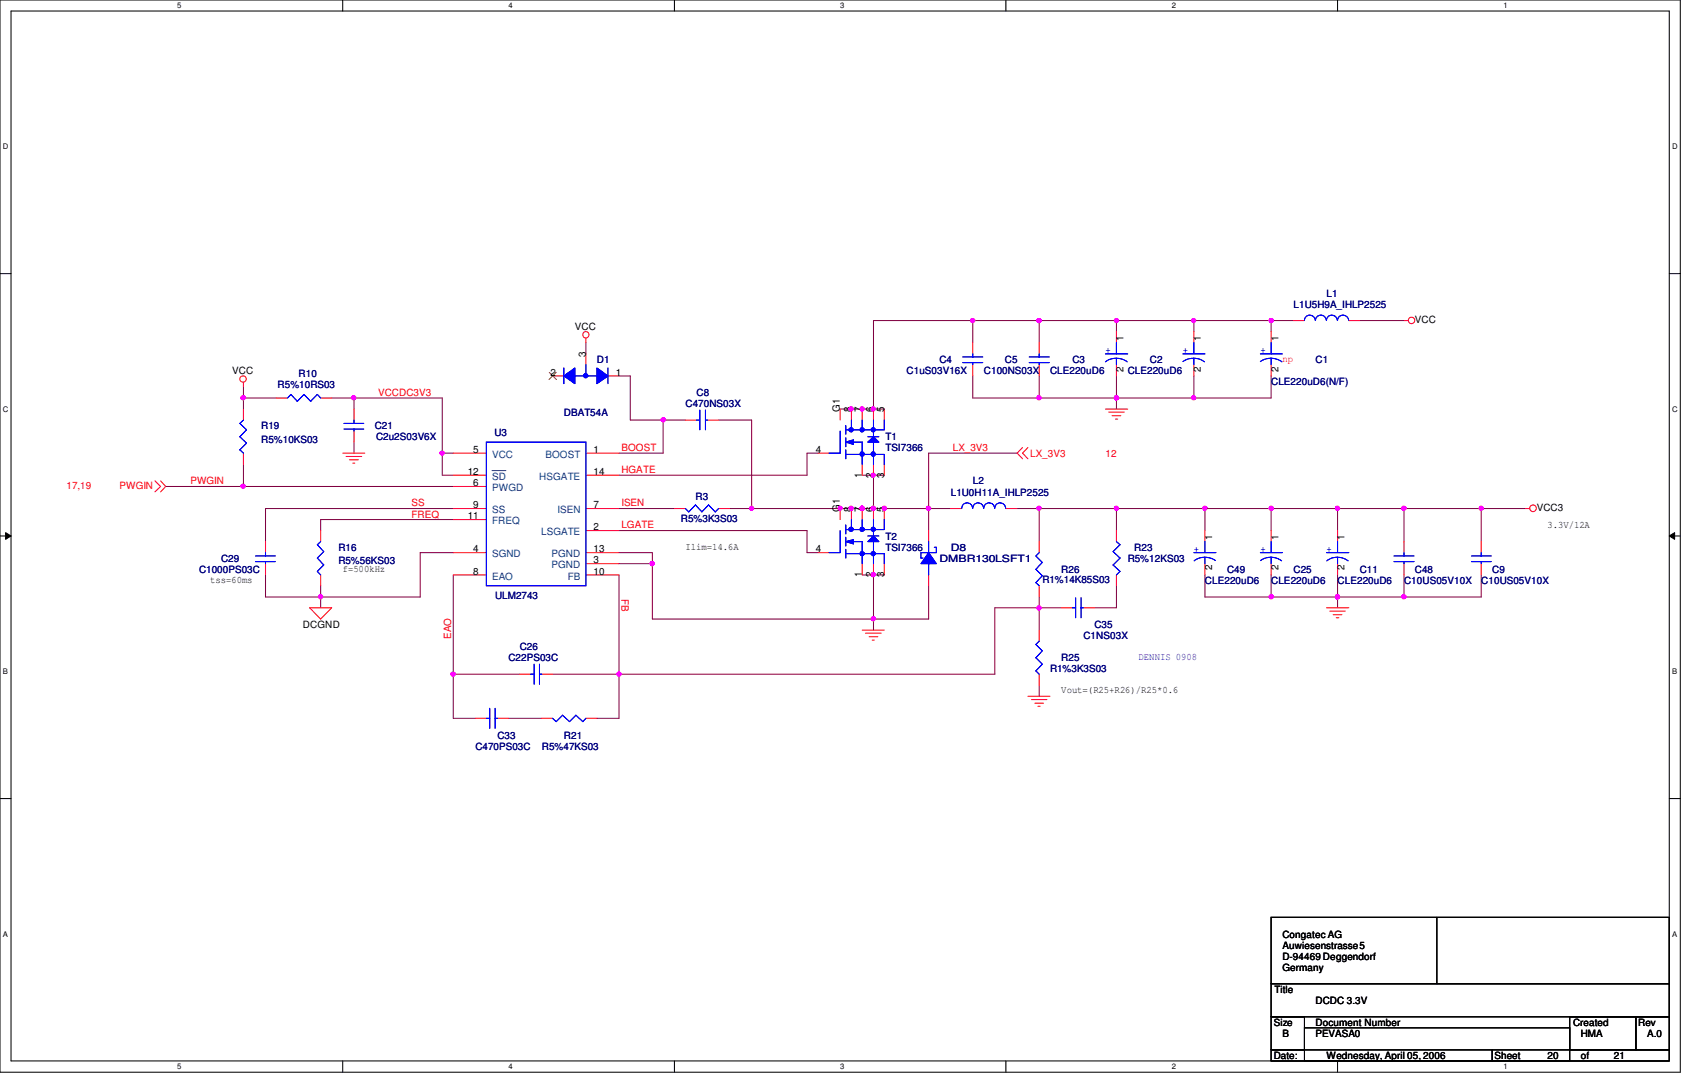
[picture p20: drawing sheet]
<svg xmlns="http://www.w3.org/2000/svg" width="278mm" height="177mm" viewBox="0 0 278 177" stroke-linecap="round" stroke-linejoin="round" font-family="sans-serif">
<defs><g id="words">
<g font-size="1.7" fill="#000080">
<text x="213.4" y="50.8">L1U5H9A_IHLP2525</text>
<text x="218.9" y="49">L1</text>
<text x="98.5" y="59.9">D1</text>
<text x="155" y="59.9">C4</text>
<text x="165.8" y="59.9">C5</text>
<text x="177" y="59.9">C3</text>
<text x="189.7" y="59.9">C2</text>
<text x="217.1" y="59.9">C1</text>
<text x="45.8" y="64.1">R5%10RS03</text>
<text x="49.3" y="62.3">R10</text>
<text x="114.9" y="65.4">C8</text>
<text x="149.6" y="61.7">C1uS03V16X</text>
<text x="162.3" y="61.7">C100NS03X</text>
<text x="173.3" y="61.7">CLE220uD6</text>
<text x="186.1" y="61.7">CLE220uD6</text>
<text x="209.8" y="63.6">CLE220uD6(N/F)</text>
<text x="43.1" y="70.9">R19</text>
<text x="61.8" y="70.9">C21</text>
<text x="81.6" y="72">U3</text>
<text x="93" y="68.7">DBAT54A</text>
<text x="113.1" y="67.2">C470NS03X</text>
<text x="43.1" y="73.1">R5%10KS03</text>
<text x="62.1" y="72.7">C2u2S03V6X</text>
<text x="146.1" y="72.7">T1</text>
<text x="146.1" y="74.5">TSI7366</text>
<text x="114.8" y="82.6">R3</text>
<text x="156.9" y="81.8">L1U0H11A_IHLP2525</text>
<text x="160.5" y="80">L2</text>
<text x="112.4" y="86.2">R5%3K3S03</text>
<text x="146.1" y="89.1">T2</text>
<text x="32.9" y="94.6">C1000PS03C</text>
<text x="36.5" y="92.8">C29</text>
<text x="55.8" y="90.9">R16</text>
<text x="55.8" y="93.1">R5%56KS03</text>
<text x="146.1" y="90.9">TSI7366</text>
<text x="155" y="92.8">DMBR130LSFT1</text>
<text x="156.9" y="90.9">D8</text>
<text x="175.1" y="94.6">R26</text>
<text x="186.1" y="92.8">R5%12KS03</text>
<text x="187.2" y="90.9">R23</text>
<text x="202.5" y="94.6">C49</text>
<text x="213.4" y="94.6">C25</text>
<text x="224.4" y="94.6">C11</text>
<text x="233.5" y="94.6">C48</text>
<text x="246.3" y="94.6">C9</text>
<text x="81.7" y="98.9">ULM2743</text>
<text x="172" y="96.2">R1%14K85S03</text>
<text x="198.8" y="96.4">CLE220uD6</text>
<text x="209.8" y="96.4">CLE220uD6</text>
<text x="220.7" y="96.4">CLE220uD6</text>
<text x="231.7" y="96.4">C10US05V10X</text>
<text x="244.4" y="96.4">C10US05V10X</text>
<text x="85.8" y="107.3">C26</text>
<text x="178.8" y="105.5">C1NS03X</text>
<text x="180.6" y="103.7">C35</text>
<text x="83.9" y="109.2">C22PS03C</text>
<text x="173.3" y="111">R1%3K3S03</text>
<text x="175.1" y="109.2">R25</text>
<text x="78.4" y="123.8">C470PS03C</text>
<text x="82.1" y="121.9">C33</text>
<text x="89.4" y="123.8">R5%47KS03</text>
<text x="93" y="121.9">R21</text>
</g>
<g font-size="1.7">
<text x="233.5" y="53.3">VCC</text>
<text x="94.9" y="54.4">VCC</text>
<text x="96.6" y="58.9" transform="rotate(-90 96.6 58.9)">3</text>
<text x="185.4" y="56.2" transform="rotate(-90 185.4 56.2)">1</text>
<text x="198.2" y="56.2" transform="rotate(-90 198.2 56.2)">1</text>
<text x="210.9" y="56.2" transform="rotate(-90 210.9 56.2)">1</text>
<text x="38.3" y="61.7">VCC</text>
<text x="90.8" y="62">2</text>
<text x="101.6" y="62">1</text>
<text x="185.4" y="61.3" transform="rotate(-90 185.4 61.3)">2</text>
<text x="198.2" y="61.3" transform="rotate(-90 198.2 61.3)">2</text>
<text x="210.9" y="61.3" transform="rotate(-90 210.9 61.3)">2</text>
<text x="138.6" y="68" transform="rotate(-90 138.6 68)">G1</text>
<text x="140.5" y="68" transform="rotate(-90 140.5 68)">8</text>
<text x="142.2" y="68" transform="rotate(-90 142.2 68)">7</text>
<text x="144.1" y="68" transform="rotate(-90 144.1 68)">6</text>
<text x="145.9" y="68" transform="rotate(-90 145.9 68)">5</text>
<text x="78.1" y="74.8">5</text>
<text x="98" y="74.8">1</text>
<text x="134.6" y="74.8">4</text>
<text x="77.2" y="78.4">12</text>
<text x="78.1" y="80.3">6</text>
<text x="78.1" y="83.9">9</text>
<text x="98" y="83.9">7</text>
<text x="98" y="78.4">14</text>
<text x="142.2" y="78.9" transform="rotate(-90 142.2 78.9)">1</text>
<text x="144.1" y="78.9" transform="rotate(-90 144.1 78.9)">2</text>
<text x="145.9" y="78.9" transform="rotate(-90 145.9 78.9)">3</text>
<text x="77.2" y="85.7">11</text>
<text x="98" y="87.5">2</text>
<text x="138.6" y="84.5" transform="rotate(-90 138.6 84.5)">G1</text>
<text x="140.5" y="84.5" transform="rotate(-90 140.5 84.5)">8</text>
<text x="142.2" y="84.5" transform="rotate(-90 142.2 84.5)">7</text>
<text x="144.1" y="84.5" transform="rotate(-90 144.1 84.5)">6</text>
<text x="145.9" y="84.5" transform="rotate(-90 145.9 84.5)">5</text>
<text x="200" y="89.1" transform="rotate(-90 200 89.1)">1</text>
<text x="210.9" y="89.1" transform="rotate(-90 210.9 89.1)">1</text>
<text x="221.9" y="89.1" transform="rotate(-90 221.9 89.1)">1</text>
<text x="253.6" y="84.4">VCC3</text>
<text x="255.3" y="87.1">3.3V/12A</text>
<text x="56.6" y="94.4">f=500kHz</text>
<text x="78.1" y="91.2">4</text>
<text x="78.1" y="94.9">8</text>
<text x="98" y="93">3</text>
<text x="98" y="94.9">10</text>
<text x="98" y="91.2">13</text>
<text x="113.1" y="90.7">Ilim=14.6A</text>
<text x="134.6" y="91.2">4</text>
<text x="142.2" y="95.3" transform="rotate(-90 142.2 95.3)">1</text>
<text x="144.1" y="95.3" transform="rotate(-90 144.1 95.3)">2</text>
<text x="145.9" y="95.3" transform="rotate(-90 145.9 95.3)">3</text>
<text x="200" y="94.1" transform="rotate(-90 200 94.1)">2</text>
<text x="210.9" y="94.1" transform="rotate(-90 210.9 94.1)">2</text>
<text x="221.9" y="94.1" transform="rotate(-90 221.9 94.1)">2</text>
<text x="34.7" y="96.2">tss=60ms</text>
<text x="50" y="103.7">DCGND</text>
<text x="175.1" y="114.5">Vout=(R25+R26)/R25*0.6</text>
<text x="211.6" y="154.8">Congatec AG</text>
<text x="211.6" y="156.6">Auwiesenstrasse 5</text>
<text x="211.6" y="158.4">D-94469 Deggendorf</text>
<text x="211.6" y="160.3">Germany</text>
<text x="210.3" y="163.9">Title</text>
<text x="217.1" y="165.7">DCDC 3.3V</text>
<text x="210.2" y="169.4">Size</text>
<text x="211.6" y="171.2">B</text>
<text x="217.1" y="169.4">Document Number</text>
<text x="217.1" y="171.2">PEVASA0</text>
<text x="259.6" y="169.4">Created</text>
<text x="260.9" y="171.2">HMA</text>
<text x="270.3" y="169.4">Rev</text>
<text x="271.8" y="171.2">A.0</text>
<text x="210.2" y="174.8">Date:</text>
<text x="218.9" y="174.8">Wednesday, April 05, 2006</text>
<text x="246.6" y="174.8">Sheet</text>
<text x="255.4" y="174.8">20</text>
<text x="260.9" y="174.8">of</text>
<text x="266.3" y="174.8">21</text>
</g>
<g font-size="1.7" fill="#00f">
<text x="182.4" y="58.3">+</text>
<text x="195.2" y="58.3">+</text>
<text x="208" y="58.3">+</text>
<text x="197" y="91.1">+</text>
<text x="208" y="91.1">+</text>
<text x="218.9" y="91.1">+</text>
<text x="187.9" y="109">DENNIS 0908</text>
</g>
<g font-size="1.7" fill="#f00">
<text x="211.6" y="59.7">np</text>
<text x="62.4" y="65.3">VCCDC3V3</text>
<text x="102.5" y="74.5">BOOST</text>
<text x="157.2" y="74.5">LX_3V3</text>
<text x="170" y="75.4">LX_3V3</text>
<text x="182.4" y="75.4">12</text>
<text x="11" y="80.7">17,19</text>
<text x="19.7" y="80.7">PWGIN</text>
<text x="31.4" y="79.9">PWGIN</text>
<text x="67.9" y="83.6">SS</text>
<text x="102.5" y="83.6">ISEN</text>
<text x="102.5" y="78.1">HGATE</text>
<text x="67.9" y="85.4">FREQ</text>
<text x="102.5" y="87.2">LGATE</text>
<text x="102.5" y="98.9" transform="rotate(90 102.5 98.9)">FB</text>
<text x="74.4" y="105.5" transform="rotate(-90 74.4 105.5)">EAO</text>
</g>
<g font-size="1.7" fill="#004080">
<text x="81.2" y="75.6">VCC</text>
<text x="90" y="75.6">BOOST</text>
<text x="81.2" y="81.1">PWGD</text>
<text x="81.2" y="79.2">SD</text>
<text x="89" y="79.2">HSGATE</text>
<text x="81.2" y="84.7">SS</text>
<text x="81.2" y="86.5">FREQ</text>
<text x="89.3" y="88.3">LSGATE</text>
<text x="92" y="84.7">ISEN</text>
<text x="81.2" y="92">SGND</text>
<text x="81.2" y="95.7">EAO</text>
<text x="91" y="93.8">PGND</text>
<text x="91" y="92">PGND</text>
<text x="93.7" y="95.7">FB</text>
</g>
<g font-size="1.3">
<text x="29.2" y="1.4">5</text>
<text x="83.9" y="1.4">4</text>
<text x="138.6" y="1.4">3</text>
<text x="193.4" y="1.4">2</text>
<text x="248.1" y="1.4">1</text>
<text x=".5" y="24.6">D</text>
<text x="275.9" y="24.6">D</text>
<text x=".5" y="68">C</text>
<text x="275.9" y="68">C</text>
<text x=".5" y="111.3">B</text>
<text x="275.9" y="111.3">B</text>
<text x=".5" y="154.6">A</text>
<text x="275.9" y="154.6">A</text>
<text x="29.2" y="176.5">5</text>
<text x="83.9" y="176.5">4</text>
<text x="138.6" y="176.5">3</text>
<text x="193.4" y="176.5">2</text>
<text x="248.1" y="176.5">1</text>
</g>
</g></defs>
<g fill="none" stroke="#000" stroke-width=".17">
<path d="M0 0h277.3v177h-277.3zM56.6 0v1.8M111.3 0v1.8M166 0v1.8M220.7 0v1.8M1.8 1.8h273.7v173.3h-273.7zM0 45.2h1.8M275.5 45.2h1.8M0 88.5h1.8M.9 87.9l.9 .6-.9 .5zM275.5 88.5l.8-.6v1.1zM275.5 88.5h1.8"/>
<path d="M0 131.8h1.8M275.5 131.8h1.8M56.6 175.1v1.9M111.3 175.1v1.9M166 175.1v1.9M220.7 175.1v1.9"/>
</g>
<path d="M.9 87.9l.9 .6-.9 .5zM275.5 88.5l.8-.6v1.1z" fill="#000"/>
<path d="M160.5 52.9h11" fill="none" stroke="#800040" stroke-width=".17"/>
<circle cx="160.5" cy="52.9" r=".36" fill="#f0f"/>
<circle cx="160.5" cy="52.9" r=".36" fill="none" stroke="#f0f" stroke-width=".17"/>
<path d="M198.8 94.9v3.6M209.8 94.9v3.6M220.7 83.9h23.7v5.5M231.7 83.9v5.5" fill="none" stroke="#800040" stroke-width=".17"/>
<circle cx="231.7" cy="83.9" r=".36" fill="#f0f"/>
<circle cx="231.7" cy="83.9" r=".36" fill="none" stroke="#f0f" stroke-width=".17"/>
<path d="M220.7 98.5h11" fill="none" stroke="#800040" stroke-width=".17"/>
<circle cx="231.7" cy="98.5" r=".36" fill="#f0f"/>
<circle cx="231.7" cy="98.5" r=".36" fill="none" stroke="#f0f" stroke-width=".17"/>
<circle cx="220.7" cy="98.5" r=".35" fill="#f0f"/>
<circle cx="220.7" cy="98.5" r=".35" fill="none" stroke="#f0f" stroke-width=".17"/>
<path d="M160.5 52.9v3.7M171.5 52.9h25.5M184.2 65.7h12.8M231.7 94.9v3.6h12.7v-3.6" fill="none" stroke="#800040" stroke-width=".17"/>
<circle cx="171.4" cy="52.9" r=".34" fill="#f0f"/>
<circle cx="171.4" cy="52.9" r=".34" fill="none" stroke="#f0f" stroke-width=".17"/>
<path d="M171.5 52.9v3.7" fill="none" stroke="#800040" stroke-width=".17"/>
<circle cx="171.4" cy="52.9" r=".34" fill="#f0f"/>
<circle cx="171.4" cy="52.9" r=".34" fill="none" stroke="#f0f" stroke-width=".17"/>
<path d="M83.9 118.6h5.5M85.8 111.3h-11v7.3" fill="none" stroke="#800040" stroke-width=".17"/>
<circle cx="74.8" cy="111.3" r=".36" fill="#f0f"/>
<circle cx="74.8" cy="111.3" r=".36" fill="none" stroke="#f0f" stroke-width=".17"/>
<path d="M184.2 52.9v1.8M74.8 118.6h3.6M102.1 111.3v7.3" fill="none" stroke="#800040" stroke-width=".17"/>
<circle cx="184.2" cy="52.9" r=".35" fill="#f0f"/>
<circle cx="184.2" cy="52.9" r=".35" fill="none" stroke="#f0f" stroke-width=".17"/>
<path d="M102.1 94.9v16.4" fill="none" stroke="#800040" stroke-width=".17"/>
<circle cx="102.1" cy="111.3" r=".35" fill="#f0f"/>
<circle cx="102.1" cy="111.3" r=".35" fill="none" stroke="#f0f" stroke-width=".17"/>
<path d="M135 74.8h-1.8v3.6h-31.1M144.1 78.4h1.8M102.1 83.9h9.2M102.1 87.6h31.1v3.6h1.8" fill="none" stroke="#800040" stroke-width=".17"/>
<circle cx="144.1" cy="78.4" r=".34" fill="#f0f"/>
<circle cx="144.1" cy="78.4" r=".34" fill="none" stroke="#f0f" stroke-width=".17"/>
<path d="M140.5 83.9h1.8" fill="none" stroke="#800040" stroke-width=".17"/>
<circle cx="142.3" cy="83.9" r=".35" fill="#f0f"/>
<circle cx="142.3" cy="83.9" r=".35" fill="none" stroke="#f0f" stroke-width=".17"/>
<path d="M145.9 83.9h7.3" fill="none" stroke="#800040" stroke-width=".17"/>
<circle cx="145.9" cy="83.9" r=".36" fill="#f0f"/>
<circle cx="145.9" cy="83.9" r=".36" fill="none" stroke="#f0f" stroke-width=".17"/>
<path d="M142.3 94.9h3.6M144.1 102.2v1.8" fill="none" stroke="#800040" stroke-width=".17"/>
<circle cx="144.1" cy="102.1" r=".34" fill="#f0f"/>
<circle cx="144.1" cy="102.1" r=".34" fill="none" stroke="#f0f" stroke-width=".17"/>
<path d="M102.1 93h5.5v9.2M102.1 111.3h62.1" fill="none" stroke="#800040" stroke-width=".17"/>
<circle cx="107.6" cy="93" r=".35" fill="#f0f"/>
<circle cx="107.6" cy="93" r=".35" fill="none" stroke="#f0f" stroke-width=".17"/>
<path d="M102.1 62.1h1.9M153.2 83.9v3.7M153.2 96.7v5.5M171.5 104v-3.7h-7.3v11" fill="none" stroke="#800040" stroke-width=".17"/>
<circle cx="171.4" cy="100.3" r=".35" fill="#f0f"/>
<circle cx="171.4" cy="100.3" r=".35" fill="none" stroke="#f0f" stroke-width=".17"/>
<path d="M142.3 78.4h1.8M142.3 83.9h1.8M167.8 83.9h3.7M91.2 111.3h10.9" fill="none" stroke="#800040" stroke-width=".17"/>
<circle cx="144.1" cy="83.9" r=".34" fill="#f0f"/>
<circle cx="144.1" cy="83.9" r=".34" fill="none" stroke="#f0f" stroke-width=".17"/>
<circle cx="142.3" cy="83.9" r=".35" fill="#f0f"/>
<circle cx="142.3" cy="83.9" r=".35" fill="none" stroke="#f0f" stroke-width=".17"/>
<path d="M184.2 83.9h14.6" fill="none" stroke="#800040" stroke-width=".17"/>
<circle cx="198.8" cy="83.9" r=".35" fill="#f0f"/>
<circle cx="198.8" cy="83.9" r=".35" fill="none" stroke="#f0f" stroke-width=".17"/>
<circle cx="184.2" cy="83.9" r=".35" fill="#f0f"/>
<circle cx="184.2" cy="83.9" r=".35" fill="none" stroke="#f0f" stroke-width=".17"/>
<path d="M109.4 69.3v5.5h-7.3M198.8 83.9v3.7M244.4 83.9h7.3" fill="none" stroke="#800040" stroke-width=".17"/>
<circle cx="244.4" cy="83.9" r=".35" fill="#f0f"/>
<circle cx="244.4" cy="83.9" r=".35" fill="none" stroke="#f0f" stroke-width=".17"/>
<path d="M58.4 65.7h14.6M104 62.1v7.2M118.6 69.3h5.4" fill="none" stroke="#800040" stroke-width=".17"/>
<circle cx="58.4" cy="65.7" r=".35" fill="#f0f"/>
<circle cx="58.4" cy="65.7" r=".35" fill="none" stroke="#f0f" stroke-width=".17"/>
<path d="M73 74.8v3.6" fill="none" stroke="#800040" stroke-width=".17"/>
<circle cx="73" cy="74.8" r=".35" fill="#f0f"/>
<circle cx="73" cy="74.8" r=".35" fill="none" stroke="#f0f" stroke-width=".17"/>
<path d="M96.7 56.6v1.8M45.6 65.7h-5.4v1.8" fill="none" stroke="#800040" stroke-width=".17"/>
<circle cx="40.1" cy="65.7" r=".35" fill="#f0f"/>
<circle cx="40.1" cy="65.7" r=".35" fill="none" stroke="#f0f" stroke-width=".17"/>
<path d="M40.2 80.3h34.6" fill="none" stroke="#800040" stroke-width=".17"/>
<circle cx="40.1" cy="80.3" r=".35" fill="#f0f"/>
<circle cx="40.1" cy="80.3" r=".35" fill="none" stroke="#f0f" stroke-width=".17"/>
<path d="M40.2 76.7v3.6M43.8 94.9v3.6M69.3 98.5h-16.4v1.8" fill="none" stroke="#800040" stroke-width=".17"/>
<circle cx="52.9" cy="98.5" r=".35" fill="#f0f"/>
<circle cx="52.9" cy="98.5" r=".35" fill="none" stroke="#f0f" stroke-width=".17"/>
<path d="M40.2 63.8v1.9M124 69.3v14.6M52.9 96.7v1.8h-9.1M74.8 91.2h-5.5v7.3M74.8 85.8h-21.9v1.8M74.8 83.9h-31v5.5" fill="none" stroke="#800040" stroke-width=".17"/>
<circle cx="124" cy="83.9" r=".35" fill="#f0f"/>
<circle cx="124" cy="83.9" r=".35" fill="none" stroke="#f0f" stroke-width=".17"/>
<path d="M54.7 65.7h3.7M140.5 67.5h1.8M144.1 67.5h1.8" fill="none" stroke="#800040" stroke-width=".17"/>
<circle cx="144.1" cy="67.5" r=".35" fill="#f0f"/>
<circle cx="144.1" cy="67.5" r=".35" fill="none" stroke="#f0f" stroke-width=".17"/>
<path d="M144.1 52.9v14.6M160.5 62.1v3.6M171.5 65.7h12.7" fill="none" stroke="#800040" stroke-width=".17"/>
<circle cx="184.2" cy="65.7" r=".35" fill="#f0f"/>
<circle cx="184.2" cy="65.7" r=".35" fill="none" stroke="#f0f" stroke-width=".17"/>
<circle cx="171.4" cy="65.7" r=".35" fill="#f0f"/>
<circle cx="171.4" cy="65.7" r=".35" fill="none" stroke="#f0f" stroke-width=".17"/>
<path d="M184.2 62.1v3.6" fill="none" stroke="#800040" stroke-width=".17"/>
<circle cx="184.2" cy="65.7" r=".35" fill="#f0f"/>
<circle cx="184.2" cy="65.7" r=".35" fill="none" stroke="#f0f" stroke-width=".17"/>
<path d="M171.5 62.1v3.6M184.2 65.7v1.8" fill="none" stroke="#800040" stroke-width=".17"/>
<circle cx="184.2" cy="65.7" r=".35" fill="#f0f"/>
<circle cx="184.2" cy="65.7" r=".35" fill="none" stroke="#f0f" stroke-width=".17"/>
<path d="M197 62.1v3.6h12.8v-3.6M98.5 118.6h3.6M171.5 113.2v1.7" fill="none" stroke="#800040" stroke-width=".17"/>
<circle cx="197" cy="65.7" r=".35" fill="#f0f"/>
<circle cx="197" cy="65.7" r=".35" fill="none" stroke="#f0f" stroke-width=".17"/>
<path d="M197 52.9v1.8" fill="none" stroke="#800040" stroke-width=".17"/>
<circle cx="197" cy="52.9" r=".34" fill="#f0f"/>
<circle cx="197" cy="52.9" r=".34" fill="none" stroke="#f0f" stroke-width=".17"/>
<path d="M197 52.9h12.8M171.5 83.9v5.5" fill="none" stroke="#800040" stroke-width=".17"/>
<circle cx="171.4" cy="83.9" r=".34" fill="#f0f"/>
<circle cx="171.4" cy="83.9" r=".34" fill="none" stroke="#f0f" stroke-width=".17"/>
<path d="M209.8 52.9v1.8" fill="none" stroke="#800040" stroke-width=".17"/>
<circle cx="209.8" cy="52.9" r=".36" fill="#f0f"/>
<circle cx="209.8" cy="52.9" r=".36" fill="none" stroke="#f0f" stroke-width=".17"/>
<path d="M209.8 52.9h3.6M220.7 98.5v1.8M180.6 100.3h3.6" fill="none" stroke="#800040" stroke-width=".17"/>
<circle cx="220.7" cy="98.5" r=".35" fill="#f0f"/>
<circle cx="220.7" cy="98.5" r=".35" fill="none" stroke="#f0f" stroke-width=".17"/>
<path d="M198.8 83.9h11v3.7M220.7 83.9v3.7M220.7 94.9v3.6" fill="none" stroke="#800040" stroke-width=".17"/>
<circle cx="220.7" cy="83.9" r=".35" fill="#f0f"/>
<circle cx="220.7" cy="83.9" r=".35" fill="none" stroke="#f0f" stroke-width=".17"/>
<path d="M209.8 83.9h10.9" fill="none" stroke="#800040" stroke-width=".17"/>
<circle cx="209.8" cy="83.9" r=".36" fill="#f0f"/>
<circle cx="209.8" cy="83.9" r=".36" fill="none" stroke="#f0f" stroke-width=".17"/>
<path d="M144.1 52.9h16.4M142.3 67.5h1.8" fill="none" stroke="#800040" stroke-width=".17"/>
<circle cx="142.3" cy="67.5" r=".36" fill="#f0f"/>
<circle cx="142.3" cy="67.5" r=".36" fill="none" stroke="#f0f" stroke-width=".17"/>
<path d="M58.4 65.7v1.8M58.4 73v1.8M104 69.3h5.4M27.3 80.3h12.9M171.5 98.5v1.8h3.6" fill="none" stroke="#800040" stroke-width=".17"/>
<circle cx="109.5" cy="69.3" r=".35" fill="#f0f"/>
<circle cx="109.5" cy="69.3" r=".35" fill="none" stroke="#f0f" stroke-width=".17"/>
<path d="M109.4 69.3h3.7M144.1 78.4v5.5h1.8M171.5 83.9h12.7v3.7M184.2 96.7v3.6" fill="none" stroke="#800040" stroke-width=".17"/>
<circle cx="144.1" cy="83.9" r=".34" fill="#f0f"/>
<circle cx="144.1" cy="83.9" r=".34" fill="none" stroke="#f0f" stroke-width=".17"/>
<path d="M153.2 83.9h3.7" fill="none" stroke="#800040" stroke-width=".17"/>
<circle cx="153.2" cy="83.9" r=".36" fill="#f0f"/>
<circle cx="153.2" cy="83.9" r=".36" fill="none" stroke="#f0f" stroke-width=".17"/>
<path d="M102.1 91.2h5.5v1.8M144.1 94.9v7.3" fill="none" stroke="#800040" stroke-width=".17"/>
<circle cx="144.1" cy="94.8" r=".35" fill="#f0f"/>
<circle cx="144.1" cy="94.8" r=".35" fill="none" stroke="#f0f" stroke-width=".17"/>
<path d="M74.8 94.9v16.4M120.4 83.9h3.6M209.8 98.5h10.9M107.6 102.2h45.6" fill="none" stroke="#800040" stroke-width=".17"/>
<circle cx="220.7" cy="98.5" r=".35" fill="#f0f"/>
<circle cx="220.7" cy="98.5" r=".35" fill="none" stroke="#f0f" stroke-width=".17"/>
<circle cx="209.8" cy="98.5" r=".36" fill="#f0f"/>
<circle cx="209.8" cy="98.5" r=".36" fill="none" stroke="#f0f" stroke-width=".17"/>
<path d="M224.4 52.9h7.3M73 65.7v9.1h1.8M73 78.4h1.8M138.6 67.5h1.9M160.5 65.7h11M167.8 74.8h-14.6v9.1M198.8 98.5h11" fill="none" stroke="#800040" stroke-width=".17"/>
<circle cx="140.4" cy="67.5" r=".35" fill="#f0f"/>
<circle cx="140.4" cy="67.5" r=".35" fill="none" stroke="#f0f" stroke-width=".17"/>
<path d="M138.6 83.9h1.9" fill="none" stroke="#800040" stroke-width=".17"/>
<circle cx="140.4" cy="83.9" r=".35" fill="#f0f"/>
<circle cx="140.4" cy="83.9" r=".35" fill="none" stroke="#f0f" stroke-width=".17"/>
<circle cx="138.6" cy="83.9" r=".35" fill="#f0f"/>
<circle cx="138.6" cy="83.9" r=".35" fill="none" stroke="#f0f" stroke-width=".17"/>
<path d="M124 83.9h14.6" fill="none" stroke="#800040" stroke-width=".17"/>
<g fill="none" stroke="#f00" stroke-width=".17">
<path d="M96.7 55.8v.8M231.7 52.9h.7M25.6 79.4l.9 .9-.9 .9M26.5 79.4l.8 .9-.8 .9M40.2 63.1v.7M56.6 74.8h3.6M57.1 75.4h2.6M57.7 75.9h1.4M58.2 76.5h.3M113.1 69.3h1.8M116.7 69.3h1.9M168.7 73.9l-.9 .9 .9 .9"/>
<path d="M169.6 73.9l-.9 .9 .9 .9M182.4 67.5h3.7M183 68h2.5M183.5 68.6h1.4M184.1 69.2h.3M135 91.2h1.8M138.6 83.9v1.9M140.5 83.9v1.9M142.3 83.9v1.9M142.3 93v1.9M144.1 83.9v1.9M144.1 93v1.9"/>
<path d="M145.9 83.9v1.9M145.9 93v1.9M251.7 83.9h.7M51.1 100.3h3.6l-1.8 1.9zM142.3 104h3.6M142.8 104.5h2.6M143.4 105.1h1.5M143.9 105.7h.4M169.6 114.9h3.7M170.2 115.5h2.6M170.8 116.1h1.4M171.3 116.6h.4"/>
<path d="M175.1 100.3h1.8M178.8 100.3h1.8M218.9 100.3h3.7M219.4 100.9h2.6M220 101.5h1.4M220.5 102h.4"/>
<circle cx="96.7" cy="55.3" r=".53"/>
<circle cx="232.9" cy="52.9" r=".54"/>
<circle cx="40.1" cy="62.6" r=".53"/>
<circle cx="253" cy="83.9" r=".55"/>
</g>
<path d="M209.8 151.4h65.7v11h-65.7zM237.1 151.4v11M209.8 162.4h65.7v5.4h-65.7zM209.8 167.8h5.5v5.5h-5.5zM209.8 173.3h36.4v1.8h-36.4zM215.3 169.7h43.7v5.4h-43.7zM246.2 173.3h29.3v1.8h-29.3zM259 167.8h10.9v5.5h-10.9zM269.9 167.8h5.6v5.5h-5.6z" fill="none" stroke="#000" stroke-width=".17"/>
<path d="M114.9 69.3h.6M115.5 67.7v3.2M116.4 69.3h.3M116.4 67.7v3.2M177.5 98.7v3.3M178.4 98.7v3.3M176.9 100.3h.6M178.4 100.3h.4" fill="none" stroke="#00f" stroke-width=".17"/>
<path d="M144.1 88.5l.9 .9h-1.8z" fill="#00f"/>
<path d="M138.6 87.6v3.6h-1.8M139.6 86.7v1.4M139.6 88.7v1.4M139.6 90.7v1.4M139.6 91.4h6.3M139.6 87.4h6.3M140.5 89.4h1.8M143.2 88.5h1.8M144.1 88.5l.9 .9h-1.8zM144.1 87.4v1.1" fill="none" stroke="#00f" stroke-width=".17"/>
<path d="M139.6 89.4l1.2-.3v.7z" fill="#00f"/>
<path d="M139.6 89.4l1.2-.3v.7z" fill="none" stroke="#00f" stroke-width=".17"/>
<circle cx="142.3" cy="87.4" r=".36" fill="#00f"/>
<circle cx="142.3" cy="87.4" r=".36" fill="none" stroke="#00f" stroke-width=".17"/>
<circle cx="142.3" cy="91.4" r=".35" fill="#00f"/>
<g fill="none" stroke="#00f" stroke-width=".17">
<path d="M140.5 85.8v1.6M142.3 85.8v1.8M144.1 85.8v1.8M145.9 85.8v1.6"/>
<circle cx="142.3" cy="91.4" r=".35"/>
</g>
<circle cx="144.1" cy="87.4" r=".35" fill="#00f"/>
<g fill="none" stroke="#00f" stroke-width=".17">
<path d="M142.3 89.4v3.6M144.1 89.4v3.6"/>
<circle cx="144.1" cy="87.4" r=".35"/>
</g>
<circle cx="144.1" cy="91.4" r=".34" fill="#00f"/>
<circle cx="144.1" cy="91.4" r=".34" fill="none" stroke="#00f" stroke-width=".17"/>
<circle cx="140.4" cy="87.4" r=".35" fill="#00f"/>
<g fill="none" stroke="#00f" stroke-width=".17">
<path d="M145.9 91.4v1.6"/>
<circle cx="140.4" cy="87.4" r=".35"/>
</g>
<path d="M144.1 88.5l.9 .9h-1.8z" fill="#00f"/>
<path d="M138.6 87.6v3.6h-1.8M139.6 86.7v1.4M139.6 88.7v1.4M139.6 90.7v1.4M139.6 91.4h6.3M139.6 87.4h6.3M140.5 89.4h1.8M143.2 88.5h1.8M144.1 88.5l.9 .9h-1.8zM144.1 87.4v1.1" fill="none" stroke="#00f" stroke-width=".17"/>
<path d="M139.6 89.4l1.2-.3v.7z" fill="#00f"/>
<path d="M139.6 89.4l1.2-.3v.7z" fill="none" stroke="#00f" stroke-width=".17"/>
<circle cx="142.3" cy="87.4" r=".36" fill="#00f"/>
<circle cx="142.3" cy="87.4" r=".36" fill="none" stroke="#00f" stroke-width=".17"/>
<circle cx="142.3" cy="91.4" r=".35" fill="#00f"/>
<g fill="none" stroke="#00f" stroke-width=".17">
<path d="M140.5 85.8v1.6M142.3 85.8v1.8M144.1 85.8v1.8M145.9 85.8v1.6"/>
<circle cx="142.3" cy="91.4" r=".35"/>
</g>
<circle cx="144.1" cy="87.4" r=".35" fill="#00f"/>
<g fill="none" stroke="#00f" stroke-width=".17">
<path d="M142.3 89.4v3.6M144.1 89.4v3.6"/>
<circle cx="144.1" cy="87.4" r=".35"/>
</g>
<circle cx="144.1" cy="91.4" r=".34" fill="#00f"/>
<circle cx="144.1" cy="91.4" r=".34" fill="none" stroke="#00f" stroke-width=".17"/>
<circle cx="140.4" cy="87.4" r=".35" fill="#00f"/>
<g fill="none" stroke="#00f" stroke-width=".17">
<path d="M195.2 59.7a3.1 3.1 0 0 1 3.5 0M195.2 58.4h3.6M197 56.6v1.8M197 59.1v1.1M215.3 52.9a.89 .89 0 0 1 .8-.9 .89 .89 0 0 1 .9 .9M217.1 52.9a.89 .89 0 0 1 .9-.9 .89 .89 0 0 1 .9 .9M218.9 52.9a.89 .89 0 0 1 .9-.9 .89 .89 0 0 1 .9 .9M220.7 52.9a.91 .91 0 0 1 .9-.9 .91 .91 0 0 1 .9 .9M47.5 65.7l.5-.6 1.1 1.1 1.1-1.1 1.1 1.1 1.1-1.1 .5 .6M52.9 89.4l-.5 .5 1 1.2-1 1 1 1.2-1 1 .5 .6M145.9 91.4v1.6M153.2 89.4v1.8"/>
<path d="M153.2 93v1.9M154.5 90.3v.9h-2.5v.9M184.2 89.4l.6 .5-1.1 1.2 1.1 1-1.1 1.2 1.1 1-.6 .6"/>
<circle cx="140.4" cy="87.4" r=".35"/>
</g>
<path d="M197 54.7v1.9M213.4 52.9h1.9M222.6 52.9h1.8M45.6 65.7h1.9M52.9 65.7h1.8M197 60.2v1.9M52.9 87.6v1.8M52.9 94.9v1.8M153.2 87.6v1.8M153.2 94.9v1.8M184.2 87.6v1.8M184.2 94.9v1.8" fill="none" stroke="#f00" stroke-width=".17"/>
<path d="M153.2 91.2l1.3 1.8h-2.5z" fill="#00f"/>
<path d="M153.2 91.2l1.3 1.8h-2.5zM153.2 89.4v1.8M153.2 93v1.9M154.2 90.3h.3v.9h-2.5v.9h.3" fill="none" stroke="#00f" stroke-width=".17"/>
<path d="M153.2 91.2l1.3 1.8h-2.5z" fill="#00f"/>
<g fill="none" stroke="#00f" stroke-width=".17">
<path d="M158.9 58.9h3.3M158.9 59.9h3.3M160.5 58.4v.5M160.5 59.9v.3M169.8 58.9h3.3M169.8 59.9h3.3M171.5 58.4v.5M171.5 59.9v.3M40.2 69.3l-.6 .6 1.1 1-1.1 1.2 1.1 1-1.1 1.1 .6 .6M56.8 69.9h3.2M56.8 70.8h3.2M58.4 69.3v.6"/>
<path d="M58.4 70.8v.4M42.2 91.8h3.2M42.2 92.7h3.2M43.8 91.2v.6M43.8 92.7v.3M152 92.1h.3M153.2 91.2l1.3 1.8h-2.5zM154.2 90.3h.3M197 91.2h3.7M198.8 89.4v1.8M198.8 92v1M200.6 92.5a2.99 2.99 0 0 0-3.5 .1"/>
<path d="M242.8 91.8h3.3M242.8 92.7h3.3M244.4 91.2v.6M244.4 92.7v.3M91.2 118.6l.6 .5 1-1 1.2 1 1-1 1.2 1 .5-.5"/>
</g>
<g fill="none" stroke="#f00" stroke-width=".17">
<path d="M96.7 58.4v1.8M160.5 56.6v1.8M171.5 56.6v1.8M40.2 67.5v1.8M40.2 74.8v1.9M58.4 67.5v1.8M58.4 71.2v1.8M91.2 62.1h1.8M100.3 62.1h1.8M160.5 60.2v1.9M171.5 60.2v1.9M43.8 89.4v1.8"/>
<path d="M43.8 93v1.9M198.8 87.6v1.8M198.8 93v1.9M244.4 89.4v1.8M244.4 93v1.9M89.4 118.6h1.8M96.7 118.6h1.8"/>
</g>
<path d="M90.6 61.5l1.2 1.2M91.8 61.5l-1.2 1.2" fill="none" stroke="#804000" stroke-width=".17"/>
<path d="M98.5 60.7l1.8 1.4-1.8 1.2z" fill="#00f"/>
<path d="M94.9 62.1h3.6M96.7 60.2v1.9M98.5 60.7l1.8 1.4-1.8 1.2zM100.3 60.7v2.6" fill="none" stroke="#00f" stroke-width=".17"/>
<path d="M93 62.1l1.9-1.4v2.6z" fill="#00f"/>
<path d="M93 62.1l1.9-1.4v2.6z" fill="none" stroke="#00f" stroke-width=".17"/>
<circle cx="96.6" cy="62" r=".35" fill="#00f"/>
<g fill="none" stroke="#00f" stroke-width=".17">
<path d="M93 60.7v2.6"/>
<circle cx="96.6" cy="62" r=".35"/>
</g>
<path d="M98.5 60.7l1.8 1.4-1.8 1.2z" fill="#00f"/>
<path d="M94.9 62.1h3.6M96.7 60.2v1.9M98.5 60.7l1.8 1.4-1.8 1.2zM100.3 60.7v2.6" fill="none" stroke="#00f" stroke-width=".17"/>
<path d="M93 62.1l1.9-1.4v2.6z" fill="#00f"/>
<path d="M93 62.1l1.9-1.4v2.6z" fill="none" stroke="#00f" stroke-width=".17"/>
<circle cx="96.6" cy="62" r=".35" fill="#00f"/>
<g fill="none" stroke="#00f" stroke-width=".17">
<path d="M182.4 59.7a3 3 0 0 1 3.6 0M182.4 58.4h3.7M184.2 56.6v1.8M184.2 59.1v1.1M80.3 73h16.4v23.7h-16.4zM93 60.7v2.6M158.7 83.9a.89 .89 0 0 1 .9-.9 .89 .89 0 0 1 .9 .9M160.5 83.9a.89 .89 0 0 1 .9-.9 .89 .89 0 0 1 .9 .9M162.3 83.9a.89 .89 0 0 1 .9-.9 .89 .89 0 0 1 .9 .9M164.2 83.9a.89 .89 0 0 1 .9-.9 .89 .89 0 0 1 .8 .9M171.5 91.2l-.6 .6 1.1 1-1.1 1.2 1.1 1-1.1 1.2 .6 .5M208 91.2h3.6"/>
<path d="M208 92.5a2.92 2.92 0 0 1 3.5 .1M209.8 89.4v1.8M209.8 92v1M218.9 91.2h3.7M218.9 92.6a2.9 2.9 0 0 1 3.6 0M220.7 89.4v1.8M220.7 92v1M230 91.8h3.3M230 92.7h3.3M231.7 91.2v.6M231.7 92.7v.3M80.3 118.6h.5"/>
<path d="M80.8 116.9v3.3M81.7 118.6h.4M81.7 116.9v3.3M87.5 111.3h.6M88.1 109.6v3.3M89 111.3h.4M89 109.6v3.3M171.5 105.8l-.6 .6 1.1 1-1.1 1.2 1.1 1-1.1 1.1 .6 .6"/>
<circle cx="96.6" cy="62" r=".35"/>
</g>
<g fill="none" stroke="#f00" stroke-width=".17">
<path d="M184.2 54.7v1.9M74.8 74.8h5.5M74.8 78.4h5.5M96.7 74.8h5.4M96.7 78.4h5.4M135 74.8h1.8M138.6 67.5v1.8M140.5 67.5v1.8M142.3 67.5v1.8M142.3 76.7v1.7M144.1 67.5v1.8M144.1 76.7v1.7"/>
<path d="M145.9 67.5v1.8M145.9 76.7v1.7M184.2 60.2v1.9M74.8 83.9h5.5M74.8 91.2h5.5M74.8 80.3h5.5M74.8 94.9h5.5M74.8 85.8h5.5M96.7 83.9h5.4M96.7 87.6h5.4M96.7 93h5.4M96.7 91.2h5.4"/>
<path d="M96.7 94.9h5.4M156.9 83.9h1.8M166 83.9h1.8M171.5 89.4v1.8M171.5 96.7v1.8M209.8 87.6v1.8M209.8 93v1.9M220.7 87.6v1.8M220.7 93v1.9M231.7 89.4v1.8M231.7 93v1.9M78.4 118.6h1.9"/>
<path d="M82.1 118.6h1.8M85.8 111.3h1.7M89.4 111.3h1.8M171.5 104v1.8M171.5 111.3v1.9"/>
</g>
<path d="M81.2 77.7h2.3" fill="none" stroke="#004080" stroke-width=".17"/>
<path d="M143.2 73l.9-.9 .9 .9z" fill="#00f"/>
<path d="M138.6 71.2v3.6h-1.8M139.6 70.2v1.5M139.6 72.3v1.4M139.6 74.2v1.5M139.6 75h6.3M139.6 70.9h6.3M140.5 73h1.8M143.2 73l.9-.9 .9 .9zM143.2 72.1h1.8M144.1 70.9v1.2" fill="none" stroke="#00f" stroke-width=".17"/>
<path d="M139.6 73l1.2-.4v.8z" fill="#00f"/>
<path d="M139.6 73l1.2-.4v.8z" fill="none" stroke="#00f" stroke-width=".17"/>
<circle cx="142.3" cy="70.9" r=".35" fill="#00f"/>
<circle cx="142.3" cy="70.9" r=".35" fill="none" stroke="#00f" stroke-width=".17"/>
<circle cx="142.3" cy="74.9" r=".36" fill="#00f"/>
<g fill="none" stroke="#00f" stroke-width=".17">
<path d="M140.5 69.3v1.6M142.3 69.3v1.9M144.1 69.3v1.9M145.9 69.3v1.6"/>
<circle cx="142.3" cy="74.9" r=".36"/>
</g>
<circle cx="144.1" cy="70.9" r=".34" fill="#00f"/>
<g fill="none" stroke="#00f" stroke-width=".17">
<path d="M142.3 73v3.7M144.1 73v3.7"/>
<circle cx="144.1" cy="70.9" r=".34"/>
</g>
<circle cx="144.1" cy="74.9" r=".35" fill="#00f"/>
<circle cx="144.1" cy="74.9" r=".35" fill="none" stroke="#00f" stroke-width=".17"/>
<circle cx="140.4" cy="70.9" r=".35" fill="#00f"/>
<g fill="none" stroke="#00f" stroke-width=".17">
<path d="M145.9 75v1.7"/>
<circle cx="140.4" cy="70.9" r=".35"/>
</g>
<path d="M143.2 73l.9-.9 .9 .9z" fill="#00f"/>
<path d="M138.6 71.2v3.6h-1.8M139.6 70.2v1.5M139.6 72.3v1.4M139.6 74.2v1.5M139.6 75h6.3M139.6 70.9h6.3M140.5 73h1.8M143.2 73l.9-.9 .9 .9zM143.2 72.1h1.8M144.1 70.9v1.2" fill="none" stroke="#00f" stroke-width=".17"/>
<path d="M139.6 73l1.2-.4v.8z" fill="#00f"/>
<path d="M139.6 73l1.2-.4v.8z" fill="none" stroke="#00f" stroke-width=".17"/>
<circle cx="142.3" cy="70.9" r=".35" fill="#00f"/>
<circle cx="142.3" cy="70.9" r=".35" fill="none" stroke="#00f" stroke-width=".17"/>
<circle cx="142.3" cy="74.9" r=".36" fill="#00f"/>
<g fill="none" stroke="#00f" stroke-width=".17">
<path d="M140.5 69.3v1.6M142.3 69.3v1.9M144.1 69.3v1.9M145.9 69.3v1.6"/>
<circle cx="142.3" cy="74.9" r=".36"/>
</g>
<circle cx="144.1" cy="70.9" r=".34" fill="#00f"/>
<g fill="none" stroke="#00f" stroke-width=".17">
<path d="M142.3 73v3.7M144.1 73v3.7"/>
<circle cx="144.1" cy="70.9" r=".34"/>
</g>
<circle cx="144.1" cy="74.9" r=".35" fill="#00f"/>
<circle cx="144.1" cy="74.9" r=".35" fill="none" stroke="#00f" stroke-width=".17"/>
<circle cx="140.4" cy="70.9" r=".35" fill="#00f"/>
<g fill="none" stroke="#00f" stroke-width=".17">
<path d="M208 59.7a3.1 3.1 0 0 1 3.5 0M208 58.4h3.6M209.8 56.6v1.8M209.8 59.1v1.1M145.9 75v1.7M113.1 83.9l.6 .6 1.1-1.1 1 1.1 1.1-1.1 1.1 1.1 .6-.6"/>
<circle cx="140.4" cy="70.9" r=".35"/>
</g>
<path d="M209.8 54.7v1.9M209.8 60.2v1.9M111.3 83.9h1.8M118.6 83.9h1.8" fill="none" stroke="#f00" stroke-width=".17"/>
<circle cx="160.5" cy="52.9" r=".36" fill="#f0f"/>
<circle cx="160.5" cy="52.9" r=".36" fill="none" stroke="#f0f" stroke-width=".17"/>
<circle cx="231.7" cy="83.9" r=".36" fill="#f0f"/>
<circle cx="231.7" cy="83.9" r=".36" fill="none" stroke="#f0f" stroke-width=".17"/>
<circle cx="231.7" cy="98.5" r=".36" fill="#f0f"/>
<circle cx="231.7" cy="98.5" r=".36" fill="none" stroke="#f0f" stroke-width=".17"/>
<circle cx="220.7" cy="98.5" r=".35" fill="#f0f"/>
<circle cx="220.7" cy="98.5" r=".35" fill="none" stroke="#f0f" stroke-width=".17"/>
<circle cx="171.4" cy="52.9" r=".34" fill="#f0f"/>
<circle cx="171.4" cy="52.9" r=".34" fill="none" stroke="#f0f" stroke-width=".17"/>
<circle cx="171.4" cy="52.9" r=".34" fill="#f0f"/>
<circle cx="171.4" cy="52.9" r=".34" fill="none" stroke="#f0f" stroke-width=".17"/>
<circle cx="74.8" cy="111.3" r=".36" fill="#f0f"/>
<circle cx="74.8" cy="111.3" r=".36" fill="none" stroke="#f0f" stroke-width=".17"/>
<circle cx="184.2" cy="52.9" r=".35" fill="#f0f"/>
<circle cx="184.2" cy="52.9" r=".35" fill="none" stroke="#f0f" stroke-width=".17"/>
<circle cx="102.1" cy="111.3" r=".35" fill="#f0f"/>
<circle cx="102.1" cy="111.3" r=".35" fill="none" stroke="#f0f" stroke-width=".17"/>
<circle cx="144.1" cy="78.4" r=".34" fill="#f0f"/>
<circle cx="144.1" cy="78.4" r=".34" fill="none" stroke="#f0f" stroke-width=".17"/>
<circle cx="142.3" cy="83.9" r=".35" fill="#f0f"/>
<circle cx="142.3" cy="83.9" r=".35" fill="none" stroke="#f0f" stroke-width=".17"/>
<circle cx="145.9" cy="83.9" r=".36" fill="#f0f"/>
<circle cx="145.9" cy="83.9" r=".36" fill="none" stroke="#f0f" stroke-width=".17"/>
<circle cx="144.1" cy="102.1" r=".34" fill="#f0f"/>
<circle cx="144.1" cy="102.1" r=".34" fill="none" stroke="#f0f" stroke-width=".17"/>
<circle cx="107.6" cy="93" r=".35" fill="#f0f"/>
<circle cx="107.6" cy="93" r=".35" fill="none" stroke="#f0f" stroke-width=".17"/>
<circle cx="171.4" cy="100.3" r=".35" fill="#f0f"/>
<circle cx="171.4" cy="100.3" r=".35" fill="none" stroke="#f0f" stroke-width=".17"/>
<circle cx="144.1" cy="83.9" r=".34" fill="#f0f"/>
<circle cx="144.1" cy="83.9" r=".34" fill="none" stroke="#f0f" stroke-width=".17"/>
<circle cx="142.3" cy="83.9" r=".35" fill="#f0f"/>
<circle cx="142.3" cy="83.9" r=".35" fill="none" stroke="#f0f" stroke-width=".17"/>
<circle cx="198.8" cy="83.9" r=".35" fill="#f0f"/>
<circle cx="198.8" cy="83.9" r=".35" fill="none" stroke="#f0f" stroke-width=".17"/>
<circle cx="184.2" cy="83.9" r=".35" fill="#f0f"/>
<circle cx="184.2" cy="83.9" r=".35" fill="none" stroke="#f0f" stroke-width=".17"/>
<circle cx="244.4" cy="83.9" r=".35" fill="#f0f"/>
<circle cx="244.4" cy="83.9" r=".35" fill="none" stroke="#f0f" stroke-width=".17"/>
<circle cx="58.4" cy="65.7" r=".35" fill="#f0f"/>
<circle cx="58.4" cy="65.7" r=".35" fill="none" stroke="#f0f" stroke-width=".17"/>
<circle cx="73" cy="74.8" r=".35" fill="#f0f"/>
<circle cx="73" cy="74.8" r=".35" fill="none" stroke="#f0f" stroke-width=".17"/>
<circle cx="40.1" cy="65.7" r=".35" fill="#f0f"/>
<circle cx="40.1" cy="65.7" r=".35" fill="none" stroke="#f0f" stroke-width=".17"/>
<circle cx="40.1" cy="80.3" r=".35" fill="#f0f"/>
<circle cx="40.1" cy="80.3" r=".35" fill="none" stroke="#f0f" stroke-width=".17"/>
<circle cx="52.9" cy="98.5" r=".35" fill="#f0f"/>
<circle cx="52.9" cy="98.5" r=".35" fill="none" stroke="#f0f" stroke-width=".17"/>
<circle cx="124" cy="83.9" r=".35" fill="#f0f"/>
<circle cx="124" cy="83.9" r=".35" fill="none" stroke="#f0f" stroke-width=".17"/>
<circle cx="144.1" cy="67.5" r=".35" fill="#f0f"/>
<circle cx="144.1" cy="67.5" r=".35" fill="none" stroke="#f0f" stroke-width=".17"/>
<circle cx="184.2" cy="65.7" r=".35" fill="#f0f"/>
<circle cx="184.2" cy="65.7" r=".35" fill="none" stroke="#f0f" stroke-width=".17"/>
<circle cx="171.4" cy="65.7" r=".35" fill="#f0f"/>
<circle cx="171.4" cy="65.7" r=".35" fill="none" stroke="#f0f" stroke-width=".17"/>
<circle cx="184.2" cy="65.7" r=".35" fill="#f0f"/>
<circle cx="184.2" cy="65.7" r=".35" fill="none" stroke="#f0f" stroke-width=".17"/>
<circle cx="184.2" cy="65.7" r=".35" fill="#f0f"/>
<circle cx="184.2" cy="65.7" r=".35" fill="none" stroke="#f0f" stroke-width=".17"/>
<circle cx="197" cy="65.7" r=".35" fill="#f0f"/>
<circle cx="197" cy="65.7" r=".35" fill="none" stroke="#f0f" stroke-width=".17"/>
<circle cx="197" cy="52.9" r=".34" fill="#f0f"/>
<circle cx="197" cy="52.9" r=".34" fill="none" stroke="#f0f" stroke-width=".17"/>
<circle cx="171.4" cy="83.9" r=".34" fill="#f0f"/>
<circle cx="171.4" cy="83.9" r=".34" fill="none" stroke="#f0f" stroke-width=".17"/>
<circle cx="209.8" cy="52.9" r=".36" fill="#f0f"/>
<circle cx="209.8" cy="52.9" r=".36" fill="none" stroke="#f0f" stroke-width=".17"/>
<circle cx="220.7" cy="98.5" r=".35" fill="#f0f"/>
<circle cx="220.7" cy="98.5" r=".35" fill="none" stroke="#f0f" stroke-width=".17"/>
<circle cx="220.7" cy="83.9" r=".35" fill="#f0f"/>
<circle cx="220.7" cy="83.9" r=".35" fill="none" stroke="#f0f" stroke-width=".17"/>
<circle cx="209.8" cy="83.9" r=".36" fill="#f0f"/>
<circle cx="209.8" cy="83.9" r=".36" fill="none" stroke="#f0f" stroke-width=".17"/>
<circle cx="142.3" cy="67.5" r=".36" fill="#f0f"/>
<circle cx="142.3" cy="67.5" r=".36" fill="none" stroke="#f0f" stroke-width=".17"/>
<circle cx="109.5" cy="69.3" r=".35" fill="#f0f"/>
<circle cx="109.5" cy="69.3" r=".35" fill="none" stroke="#f0f" stroke-width=".17"/>
<circle cx="144.1" cy="83.9" r=".34" fill="#f0f"/>
<circle cx="144.1" cy="83.9" r=".34" fill="none" stroke="#f0f" stroke-width=".17"/>
<circle cx="153.2" cy="83.9" r=".36" fill="#f0f"/>
<circle cx="153.2" cy="83.9" r=".36" fill="none" stroke="#f0f" stroke-width=".17"/>
<circle cx="144.1" cy="94.8" r=".35" fill="#f0f"/>
<circle cx="144.1" cy="94.8" r=".35" fill="none" stroke="#f0f" stroke-width=".17"/>
<circle cx="220.7" cy="98.5" r=".35" fill="#f0f"/>
<circle cx="220.7" cy="98.5" r=".35" fill="none" stroke="#f0f" stroke-width=".17"/>
<circle cx="209.8" cy="98.5" r=".36" fill="#f0f"/>
<circle cx="209.8" cy="98.5" r=".36" fill="none" stroke="#f0f" stroke-width=".17"/>
<circle cx="140.4" cy="67.5" r=".35" fill="#f0f"/>
<circle cx="140.4" cy="67.5" r=".35" fill="none" stroke="#f0f" stroke-width=".17"/>
<circle cx="140.4" cy="83.9" r=".35" fill="#f0f"/>
<circle cx="140.4" cy="83.9" r=".35" fill="none" stroke="#f0f" stroke-width=".17"/>
<circle cx="138.6" cy="83.9" r=".35" fill="#f0f"/>
<circle cx="138.6" cy="83.9" r=".35" fill="none" stroke="#f0f" stroke-width=".17"/>
<use href="#words"/>
</svg>
